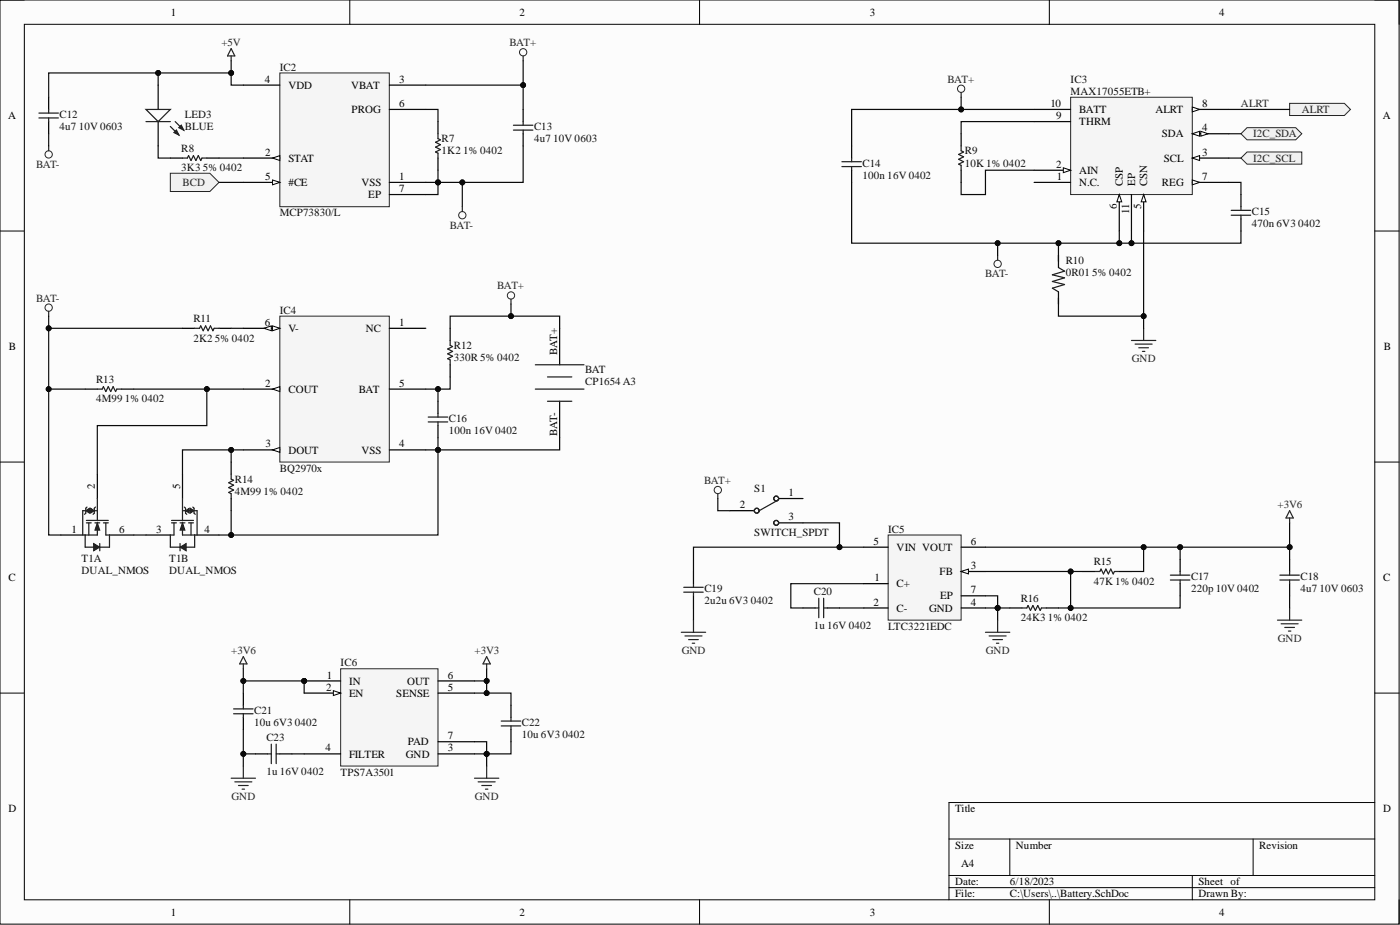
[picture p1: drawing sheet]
<svg xmlns="http://www.w3.org/2000/svg" width="292mm" height="193mm" viewBox="0 0 292 193" stroke-linecap="round" stroke-linejoin="round" font-family="sans-serif">
<defs><g id="words">
<g font-size="2.3">
<text x="35.6" y="3.3">1</text>
<text x="108.4" y="3.3">2</text>
<text x="181.5" y="3.3">3</text>
<text x="254.3" y="3.3">4</text>
<text x="55.3" y="17.2">4</text>
<text x="83.3" y="17.2">3</text>
<text x="60.2" y="18.5">VDD</text>
<text x="73.3" y="18.5">VBAT</text>
<text x="73.4" y="23.6">PROG</text>
<text x="83.3" y="22.3">6</text>
<text x="219.1" y="22.3">10</text>
<text x="225.2" y="23.6">BATT</text>
<text x="241.1" y="23.6">ALRT</text>
<text x="250.8" y="22.3">8</text>
<text x="1.7" y="24.9">A</text>
<text x="220.3" y="24.9">9</text>
<text x="225.2" y="26.1">THRM</text>
<text x="242.4" y="28.7">SDA</text>
<text x="250.8" y="27.4">4</text>
<text x="288.5" y="24.9">A</text>
<text x="55.3" y="32.5">2</text>
<text x="60.2" y="33.7">STAT</text>
<text x="220.3" y="35">2</text>
<text x="242.8" y="33.7">SCL</text>
<text x="250.8" y="32.5">3</text>
<text x="55.3" y="37.5">5</text>
<text x="60.2" y="38.8">#CE</text>
<text x="75.4" y="38.8">VSS</text>
<text x="76.8" y="41.3">EP</text>
<text x="83.3" y="37.5">1</text>
<text x="83.3" y="40.1">7</text>
<text x="220.5" y="37.5">1</text>
<text x="225.2" y="38.8">N.C.</text>
<text x="225.2" y="36.3">AIN</text>
<text x="234.3" y="38.8" transform="rotate(-90 234.3 38.8)">CSP</text>
<text x="236.8" y="38.8" transform="rotate(-90 236.8 38.8)">EP</text>
<text x="239.4" y="38.8" transform="rotate(-90 239.4 38.8)">CSN</text>
<text x="242.4" y="38.8">REG</text>
<text x="250.8" y="37.5">7</text>
<text x="233" y="43.6" transform="rotate(-90 233 43.6)">6</text>
<text x="235.6" y="44.6" transform="rotate(-90 235.6 44.6)">11</text>
<text x="238.1" y="43.6" transform="rotate(-90 238.1 43.6)">5</text>
<text x="55.3" y="68">6</text>
<text x="60.2" y="69.3">V-</text>
<text x="76.3" y="69.3">NC</text>
<text x="83.3" y="68">1</text>
<text x="1.9" y="73.1">B</text>
<text x="116.3" y="74.1" transform="rotate(-90 116.3 74.1)">BAT+</text>
<text x="288.7" y="73.1">B</text>
<text x="55.3" y="80.7">2</text>
<text x="60.2" y="81.9">COUT</text>
<text x="74.9" y="81.9">BAT</text>
<text x="83.3" y="80.7">5</text>
<text x="55.4" y="93.3">3</text>
<text x="60.2" y="94.6">DOUT</text>
<text x="75.4" y="94.6">VSS</text>
<text x="83.3" y="93.3">4</text>
<text x="116.3" y="91" transform="rotate(-90 116.3 91)">BAT-</text>
<text x="19.8" y="102" transform="rotate(-90 19.8 102)">2</text>
<text x="37.6" y="102" transform="rotate(-90 37.6 102)">5</text>
<text x="154.3" y="106">2</text>
<text x="164.5" y="103.5">1</text>
<text x="14.9" y="111.1">1</text>
<text x="24.9" y="111.1">6</text>
<text x="32.6" y="111.1">3</text>
<text x="42.6" y="111.1">4</text>
<text x="164.5" y="108.6">3</text>
<text x="182.3" y="113.6">5</text>
<text x="202.6" y="113.6">6</text>
<text x="187.1" y="114.9">VIN VOUT</text>
<text x="196" y="120">FB</text>
<text x="202.6" y="118.7">3</text>
<text x="1.8" y="121.3">C</text>
<text x="182.4" y="121.3">1</text>
<text x="187.1" y="122.5">C+</text>
<text x="196.1" y="125.1">EP</text>
<text x="202.6" y="123.8">7</text>
<text x="288.6" y="121.3">C</text>
<text x="182.3" y="126.3">2</text>
<text x="187.1" y="127.6">C-</text>
<text x="193.8" y="127.6">GND</text>
<text x="202.6" y="126.3">4</text>
<text x="68.2" y="141.5">1</text>
<text x="72.9" y="142.8">IN</text>
<text x="85" y="142.8">OUT</text>
<text x="93.4" y="141.5">6</text>
<text x="68" y="144.1">2</text>
<text x="72.9" y="145.4">EN</text>
<text x="82.7" y="145.4">SENSE</text>
<text x="93.4" y="144.1">5</text>
<text x="85.1" y="155.5">PAD</text>
<text x="93.4" y="154.2">7</text>
<text x="67.9" y="156.8">4</text>
<text x="72.9" y="158">FILTER</text>
<text x="84.7" y="158">GND</text>
<text x="93.4" y="156.8">3</text>
<text x="1.8" y="169.4">D</text>
<text x="199.3" y="169.4">Title</text>
<text x="288.6" y="169.4">D</text>
<text x="199.3" y="177.1">Size</text>
<text x="212" y="177.1">Number</text>
<text x="262.7" y="177.1">Revision</text>
<text x="199.3" y="184.7">Date:</text>
<text x="200.5" y="180.9">A4</text>
<text x="210.7" y="184.7">6/18/2023</text>
<text x="250" y="184.7">Sheet of</text>
<text x="35.6" y="191">1</text>
<text x="108.4" y="191">2</text>
<text x="181.5" y="191">3</text>
<text x="199.3" y="187.2">File:</text>
<text x="210.7" y="187.2">C:\Users\..\Battery.SchDoc</text>
<text x="250" y="187.2">Drawn By:</text>
<text x="254.3" y="191">4</text>
</g>
<g font-size="2.3" fill="#262626">
<text x="46.2" y="9.6">+5V</text>
<text x="106.3" y="9.6">BAT+</text>
<text x="197.7" y="17.2">BAT+</text>
<text x="258.9" y="22.3">ALRT</text>
<text x="271.6" y="23.6">ALRT</text>
<text x="261.5" y="28.7">I2C_SDA</text>
<text x="7.5" y="35">BAT-</text>
<text x="261.5" y="33.7">I2C_SCL</text>
<text x="38.1" y="38.8">BCD</text>
<text x="93.8" y="47.7">BAT-</text>
<text x="205.5" y="57.8">BAT-</text>
<text x="7.5" y="62.9">BAT-</text>
<text x="103.7" y="60.4">BAT+</text>
<text x="236.2" y="75.6">GND</text>
<text x="146.9" y="101">BAT+</text>
<text x="266.5" y="106">+3V6</text>
<text x="48.2" y="136.5">+3V6</text>
<text x="99" y="136.5">+3V3</text>
<text x="142.2" y="136.5">GND</text>
<text x="205.7" y="136.5">GND</text>
<text x="266.6" y="133.9">GND</text>
<text x="48.3" y="166.9">GND</text>
<text x="99.1" y="166.9">GND</text>
</g>
<g font-size="2.3" fill="#0e0e0e">
<text x="58.4" y="14.7">IC2</text>
<text x="223.4" y="17.2">IC3</text>
<text x="223.4" y="19.8">MAX17055ETB+</text>
<text x="12.4" y="24.6">C12</text>
<text x="12.4" y="27.1">4u7</text>
<text x="16.4" y="27.1">10V 0603</text>
<text x="38.6" y="24.6">LED3</text>
<text x="38.6" y="27.1">BLUE</text>
<text x="92.1" y="29.7">R7</text>
<text x="111.4" y="27.1">C13</text>
<text x="111.4" y="29.7">4u7</text>
<text x="115.4" y="29.7">10V 0603</text>
<text x="37.8" y="31.7">R8</text>
<text x="37.8" y="35.8">3K3</text>
<text x="42.3" y="35.8">5% 0402</text>
<text x="92.1" y="32.2">1K2</text>
<text x="96.6" y="32.2">1% 0402</text>
<text x="180" y="34.8">C14</text>
<text x="201.3" y="32.2">R9</text>
<text x="201.3" y="34.8">10K 1% 0402</text>
<text x="180" y="37.3">100n 16V 0402</text>
<text x="58.4" y="45.2">MCP73830/L</text>
<text x="261.2" y="44.9">C15</text>
<text x="261.2" y="47.4">470n 6V3</text>
<text x="270.8" y="47.4">0402</text>
<text x="222.4" y="55">R10</text>
<text x="222.4" y="57.6">0R01</text>
<text x="227.9" y="57.6">5% 0402</text>
<text x="58.4" y="65.4">IC4</text>
<text x="40.4" y="67.2">R11</text>
<text x="40.4" y="71.3">2K2</text>
<text x="44.8" y="71.3">5% 0402</text>
<text x="94.7" y="72.8">R12</text>
<text x="94.7" y="75.3">330R 5% 0402</text>
<text x="122.1" y="77.9">BAT</text>
<text x="20.1" y="79.9">R13</text>
<text x="20.1" y="84">4M99</text>
<text x="26.1" y="84">1% 0402</text>
<text x="122.1" y="80.4">CP1654 A3</text>
<text x="93.7" y="88">C16</text>
<text x="93.7" y="90.6">100n 16V 0402</text>
<text x="49" y="100.7">R14</text>
<text x="58.4" y="98.4">BQ2970x</text>
<text x="49" y="103.2">4M99</text>
<text x="55" y="103.2">1% 0402</text>
<text x="157.4" y="102.7">S1</text>
<text x="157.4" y="111.9">SWITCH_SPDT</text>
<text x="185.3" y="111.1">IC5</text>
<text x="17" y="117.2">T1A</text>
<text x="17" y="119.7">DUAL_NMOS</text>
<text x="35.3" y="117.2">T1B</text>
<text x="35.3" y="119.7">DUAL_NMOS</text>
<text x="228.2" y="118">R15</text>
<text x="147" y="123.5">C19</text>
<text x="169.8" y="124">C20</text>
<text x="213" y="125.6">R16</text>
<text x="228.2" y="122">47K 1% 0402</text>
<text x="248.5" y="121">C17</text>
<text x="248.5" y="123.5">220p 10V 0402</text>
<text x="271.4" y="121">C18</text>
<text x="271.4" y="123.5">4u7</text>
<text x="275.3" y="123.5">10V 0603</text>
<text x="147" y="126.1">2u2u 6V3</text>
<text x="156.6" y="126.1">0402</text>
<text x="169.8" y="131.1">1u 16V 0402</text>
<text x="185.3" y="131.4">LTC3221EDC</text>
<text x="213" y="129.6">24K3</text>
<text x="218.6" y="129.6">1% 0402</text>
<text x="71.1" y="139">IC6</text>
<text x="53.1" y="148.9">C21</text>
<text x="53.1" y="151.4">10u 6V3</text>
<text x="55.6" y="154.5">C23</text>
<text x="61.5" y="151.4">0402</text>
<text x="108.9" y="151.4">C22</text>
<text x="108.9" y="154">10u 6V3</text>
<text x="117.4" y="154">0402</text>
<text x="55.6" y="161.6">1u 16V 0402</text>
<text x="71.1" y="161.8">TPS7A3501</text>
</g>
</g></defs>
<path d="M0 0h291.9v192.8h-291.9z" fill-rule="evenodd" fill="#fcfcfc"/>
<path d="M0 0h291.9v192.8h-291.9z" fill="none" stroke="#000" stroke-width=".21"/>
<path d="M5.1 5.1h281.7v182.6h-281.7z" fill-rule="evenodd" fill="#fcfcfc"/>
<g fill="none" stroke="#000" stroke-width=".21">
<path d="M0 0h5.1M73 0v5.1M146 0v5.1M218.9 0v5.1M286.8 0h5.1v5.1M5.1 5.1h281.7v182.6h-281.7zM0 48.2h5.1M286.8 48.2h5.1M0 96.4h5.1M286.8 96.4h5.1M0 144.6h5.1M286.8 144.6h5.1"/>
<path d="M198 175h88.8M210.7 175v7.6M261.5 175v7.6M286.8 167.4h-88.8v20.3M73 187.7v5.1M146 187.7v5.1M198 182.6h88.8M198 185.2h88.8M218.9 187.7v5.1M248.8 182.6v5.1M291.9 187.7v5.1"/>
</g>
<path d="M116.8 68.5v7.6M116.8 83.7v7.6" fill="none" stroke="#000" stroke-width=".25"/>
<path d="M111.7 76.1h10.1M114.2 78.6h5.1M111.7 81.2h10.1M114.2 83.7h5.1" fill="none" stroke="#1c1c1c" stroke-width=".25"/>
<path d="M185.3 111.6h15.2v17.8h-15.2z" fill-rule="evenodd" fill="#f5f5f5"/>
<path d="M185.3 111.6h15.2v17.8h-15.2z" fill="none" stroke="#262626" stroke-width=".21"/>
<path d="M200.5 119.2h5.1M180.2 121.8h5.1M180.2 126.8h5.1M200.5 124.3h5.1" fill="none" stroke="#000" stroke-width=".25"/>
<path d="M200.5 119.2l1.6-.5v1z" fill="#fbfbfb"/>
<path d="M200.5 119.2l1.6-.5v1z" fill="none" stroke="#000" stroke-width=".21"/>
<path d="M91.4 83.7v2.5M91.4 88.8v2.5M180.2 114.1h5.1M200.5 114.1h5.1M200.5 126.8h5.1" fill="none" stroke="#000" stroke-width=".25"/>
<path d="M89.4 87h4M89.4 88h4M91.4 86.2v.8M91.4 88v.8" fill="none" stroke="#1c1c1c" stroke-width=".25"/>
<path d="M58.4 66h22.8v30.4h-22.8z" fill-rule="evenodd" fill="#f5f5f5"/>
<path d="M58.4 66h22.8v30.4h-22.8z" fill="none" stroke="#262626" stroke-width=".21"/>
<path d="M81.2 68.5h7.6M50.8 81.2h7.6" fill="none" stroke="#000" stroke-width=".25"/>
<path d="M56.9 81.2l1.5-.5v1z" fill="#fbfbfb"/>
<path d="M56.9 81.2l1.5-.5v1z" fill="none" stroke="#000" stroke-width=".21"/>
<path d="M50.8 93.9h7.6" fill="none" stroke="#000" stroke-width=".25"/>
<path d="M56.9 93.9l1.5-.6v1.1z" fill="#fbfbfb"/>
<path d="M56.9 93.9l1.5-.6v1.1z" fill="none" stroke="#000" stroke-width=".21"/>
<path d="M50.8 68.5h7.6M81.2 93.9h7.6M81.2 81.2h7.6" fill="none" stroke="#000" stroke-width=".25"/>
<path d="M56.9 68l1.5 .5-1.5 .5z" fill="#fbfbfb"/>
<path d="M56.9 68l1.5 .5-1.5 .5z" fill="none" stroke="#000" stroke-width=".21"/>
<path d="M55.1 68.5l1.5-.5v1z" fill="#fbfbfb"/>
<path d="M55.1 68.5l1.5-.5v1z" fill="none" stroke="#000" stroke-width=".21"/>
<circle cx="106.6" cy="61.6" r=".76" fill="none" stroke="#262626" stroke-width=".21"/>
<path d="M106.6 62.4v1" fill="none" stroke="#262626" stroke-width=".25"/>
<path d="M38.1 68.5h2.5M45.7 68.5h2.5M93.9 68.5v2.5M93.9 76.1v2.5M17.8 81.2h2.5M20.3 98.9v5.1M25.4 81.2h2.5M48.2 96.4v2.5M12.7 111.6h5.1M22.8 111.6h5.1M48.2 104v2.5" fill="none" stroke="#000" stroke-width=".25"/>
<path d="M40.6 68.5h1l.3-.5 .5 1 .5-1 .5 1 .5-1 .5 1 .3-.5h1M93.9 71v1l.5 .3-1 .5 1 .5-1 .5 1 .5-1 .5 .5 .3v1M20.3 81.2h1l.3-.5 .5 1 .5-1 .5 1 .5-1 .5 1 .3-.5h1M48.2 98.9v1l.5 .3-1 .5 1 .5-1 .5 1 .5-1 .5 .5 .3v1M18 108.6h4.6M18 109.1h1M18.5 109.1v2.5M19.8 109.1h1M20.3 109.1v2.5h-2.5v2.5h1.7M21.6 109.1h1M22.1 109.1v2.5h.7v2.5h-2" fill="none" stroke="#1c1c1c" stroke-width=".25"/>
<path d="M19.5 113.4l1.3 .7-1.3 .8z" fill="#1c1c1c"/>
<path d="M19.5 113.4l1.3 .7-1.3 .8z" fill="none" stroke="#1c1c1c" stroke-width=".21"/>
<path d="M17.3 106.5v5.1M20.3 104v4.6M20.8 113.4v1.5" fill="none" stroke="#1c1c1c" stroke-width=".25"/>
<path d="M20.3 109.1l.5 1.5h-1z" fill="#1c1c1c"/>
<path d="M20.3 109.1l.5 1.5h-1z" fill="none" stroke="#1c1c1c" stroke-width=".21"/>
<path d="M17.9 106v1l-.3 .3" fill="none" stroke="#1c1c1c" stroke-width=".25"/>
<path d="M18.9 106l.8 .5-.8 .5z" fill="#1c1c1c"/>
<path d="M18.9 106l.8 .5-.8 .5z" fill="none" stroke="#1c1c1c" stroke-width=".21"/>
<path d="M19.7 106.5h.5" fill="none" stroke="#1c1c1c" stroke-width=".25"/>
<path d="M17.9 106.5l.8-.5v1z" fill="#1c1c1c"/>
<path d="M17.9 106.5l.8-.5v1z" fill="none" stroke="#1c1c1c" stroke-width=".21"/>
<path d="M17.3 106.5h.5M18.1 105.8l-.2 .2M18.5 106.5h.5M19.9 105.8l-.2 .2v1l-.3 .3M35.8 108.6h4.6M35.8 109.1h1M36.3 109.1v2.5h-.8v2.5h2.1M37.6 109.1h1M38.1 109.1v2.5h2.5v2.5h-1.8M39.3 109.1h1.1M39.9 109.1v2.5" fill="none" stroke="#1c1c1c" stroke-width=".25"/>
<path d="M38.1 98.9v5.1M30.5 111.6h5M40.6 111.6h5.1" fill="none" stroke="#000" stroke-width=".25"/>
<path d="M37.6 114.1l1.2-.7v1.5z" fill="#1c1c1c"/>
<path d="M37.6 114.1l1.2-.7v1.5z" fill="none" stroke="#1c1c1c" stroke-width=".21"/>
<path d="M37.6 113.4v1.5M38.1 104v4.6M41.1 106.5v5.1" fill="none" stroke="#1c1c1c" stroke-width=".25"/>
<path d="M38.1 109.1l.5 1.5h-1z" fill="#1c1c1c"/>
<path d="M38.1 109.1l.5 1.5h-1z" fill="none" stroke="#1c1c1c" stroke-width=".21"/>
<path d="M40.5 106v1l.2 .3" fill="none" stroke="#1c1c1c" stroke-width=".25"/>
<path d="M38.7 106.5l.8-.5v1z" fill="#1c1c1c"/>
<path d="M38.7 106.5l.8-.5v1z" fill="none" stroke="#1c1c1c" stroke-width=".21"/>
<path d="M38.2 106.5h.5" fill="none" stroke="#1c1c1c" stroke-width=".25"/>
<path d="M39.7 106l.8 .5-.8 .5z" fill="#1c1c1c"/>
<path d="M39.7 106l.8 .5-.8 .5z" fill="none" stroke="#1c1c1c" stroke-width=".21"/>
<path d="M38.5 105.8l.2 .2v1l.3 .3M39.3 106.5h.6M40.2 105.8l.3 .2M40.6 106.5h.5" fill="none" stroke="#1c1c1c" stroke-width=".25"/>
<circle cx="10.2" cy="64.2" r=".76" fill="none" stroke="#262626" stroke-width=".21"/>
<path d="M10.2 64.9v1.1" fill="none" stroke="#262626" stroke-width=".25"/>
<path d="M35.5 36.1h8.3l1.9 1.9-1.9 2h-8.3z" fill-rule="evenodd" fill="#f0f0f0"/>
<g fill="none" stroke="#262626" stroke-width=".21">
<path d="M35.5 36.1h8.3l1.9 1.9-1.9 2h-8.3z"/>
<circle cx="109.2" cy="10.9" r=".76"/>
<circle cx="10.2" cy="32.2" r=".76"/>
<circle cx="96.5" cy="44.9" r=".76"/>
</g>
<path d="M48.2 10.1l.8 1.6h-1.5zM48.2 11.7v1M109.2 11.7v1M10.2 30.4v1.1M96.5 43.1v1" fill="none" stroke="#262626" stroke-width=".25"/>
<path d="M33 17.8v5M10.2 20.3v2.5M10.2 25.4v2.5M33 25.4v5M109.2 22.8v2.6M109.2 27.9v2.5" fill="none" stroke="#000" stroke-width=".25"/>
<path d="M8.1 23.6h4.1M8.1 24.6h4.1M10.2 22.8v.8M10.2 24.6v.8M30.5 22.8h5l-2.5 2.6zM35.5 26.4l1.8 1.8M36.6 25.4l1.7 1.7M107.1 26.1h4.1M107.1 27.1h4.1M109.2 25.4v.7M109.2 27.1v.8" fill="none" stroke="#1c1c1c" stroke-width=".25"/>
<path d="M36.3 27.6l.5-.5 .5 1.1z" fill="#1c1c1c"/>
<path d="M36.3 27.6l.5-.5 .5 1.1z" fill="none" stroke="#1c1c1c" stroke-width=".25"/>
<path d="M37.3 26.6l.5-.5 .5 1z" fill="#1c1c1c"/>
<path d="M30.5 25.4h5M37.3 26.6l.5-.5 .5 1z" fill="none" stroke="#1c1c1c" stroke-width=".25"/>
<circle cx="63.5" cy="142.1" r=".51" fill="#0e0e0e"/>
<circle cx="63.5" cy="142.1" r=".51" fill="none" stroke="#0e0e0e" stroke-width=".21"/>
<path d="M71.1 139.5h20.3v20.3h-20.3z" fill-rule="evenodd" fill="#f5f5f5"/>
<path d="M71.1 139.5h20.3v20.3h-20.3z" fill="none" stroke="#262626" stroke-width=".21"/>
<path d="M63.5 144.6h7.6M91.4 142.1h7.6" fill="none" stroke="#000" stroke-width=".25"/>
<path d="M69.6 144.1l1.5 .5-1.5 .5z" fill="#fbfbfb"/>
<path d="M69.6 144.1l1.5 .5-1.5 .5z" fill="none" stroke="#000" stroke-width=".21"/>
<path d="M63.5 157.3h7.6M63.5 142.1h7.6M91.4 154.7h7.6M91.4 144.6h7.6" fill="none" stroke="#000" stroke-width=".25"/>
<circle cx="63.5" cy="142.1" r=".51" fill="#0e0e0e"/>
<circle cx="63.5" cy="142.1" r=".51" fill="none" stroke="#0e0e0e" stroke-width=".21"/>
<path d="M258.9 40.6v2.5M258.9 45.7v2.5M144.7 119.2v2.6M144.7 124.3v2.5M167.5 126.8h2.6M172.6 126.8h2.5M53.3 157.3h2.5M58.4 157.3h2.5M91.4 157.3h7.6" fill="none" stroke="#000" stroke-width=".25"/>
<g fill="none" stroke="#262626" stroke-width=".25">
<path d="M208.1 53.3v1M236.1 71h5M236.8 71.8h3.6M237.6 72.5h2M238.4 73.3h.5M238.6 68.5v2.5M50.8 137l.7 1.5h-1.5zM50.8 138.5v1M101.5 138.5v1M101.5 137l.8 1.5h-1.5zM142.2 131.9h5M142.9 132.7h3.6"/>
<path d="M143.7 133.4h2M144.4 134.2h.5M144.7 129.4v2.5M205.6 131.9h5.1M206.4 132.7h3.5M207.1 133.4h2.1M207.9 134.2h.5M208.1 129.4v2.5M50.8 159.8v2.5M101.5 159.8v2.5M48.2 162.3h5.1M49 163.1h3.5"/>
<path d="M49.8 163.9h2M50.5 164.6h.5M99 162.3h5.1M99.8 163.1h3.5M100.5 163.9h2.1M101.3 164.6h.5"/>
</g>
<g fill="none" stroke="#1c1c1c" stroke-width=".25">
<path d="M256.9 43.9h4M256.9 44.9h4M258.9 43.1v.8M258.9 44.9v.8M142.7 122.5h4M142.7 123.5h4M144.7 121.8v.7M144.7 123.5v.8M170.1 126.8h.7M170.8 124.8v4.1M171.8 124.8v4.1M171.8 126.8h.8"/>
<path d="M55.8 157.3h.8M56.6 155.2v4.1M57.6 155.2v4.1M57.6 157.3h.8"/>
</g>
<circle cx="208.1" cy="55" r=".76" fill="none" stroke="#262626" stroke-width=".21"/>
<path d="M269.1 21.6h11.4l1.3 1.2-1.3 1.3h-11.4z" fill-rule="evenodd" fill="#f0f0f0"/>
<path d="M269.1 21.6h11.4l1.3 1.2-1.3 1.3h-11.4z" fill="none" stroke="#262626" stroke-width=".21"/>
<path d="M258.9 27.9l1.3-1.3h10.1l1.3 1.3-1.3 1.3h-10.1z" fill-rule="evenodd" fill="#f0f0f0"/>
<path d="M258.9 27.9l1.3-1.3h10.1l1.3 1.3-1.3 1.3h-10.1z" fill="none" stroke="#262626" stroke-width=".21"/>
<path d="M258.9 33l1.3-1.3h11.4v2.5h-11.4z" fill-rule="evenodd" fill="#f0f0f0"/>
<path d="M258.9 33l1.3-1.3h11.4v2.5h-11.4z" fill="none" stroke="#262626" stroke-width=".21"/>
<path d="M223.4 20.3h25.4v20.3h-25.4z" fill-rule="evenodd" fill="#f5f5f5"/>
<path d="M223.4 20.3h25.4v20.3h-25.4z" fill="none" stroke="#262626" stroke-width=".21"/>
<path d="M215.8 38h7.6M215.8 35.5h7.6" fill="none" stroke="#000" stroke-width=".25"/>
<path d="M221.9 35l1.5 .5-1.5 .5z" fill="#fbfbfb"/>
<path d="M221.9 35l1.5 .5-1.5 .5z" fill="none" stroke="#000" stroke-width=".21"/>
<path d="M248.8 33h7.6" fill="none" stroke="#000" stroke-width=".25"/>
<path d="M248.8 33l1.5-.5v1z" fill="#fbfbfb"/>
<path d="M248.8 33l1.5-.5v1z" fill="none" stroke="#000" stroke-width=".21"/>
<path d="M248.8 27.9h7.6" fill="none" stroke="#000" stroke-width=".25"/>
<path d="M248.8 27.9l1.5-.5v1z" fill="#fbfbfb"/>
<path d="M248.8 27.9l1.5-.5v1z" fill="none" stroke="#000" stroke-width=".21"/>
<path d="M250.5 27.4l1.6 .5-1.6 .5z" fill="#fbfbfb"/>
<path d="M250.5 27.4l1.6 .5-1.6 .5z" fill="none" stroke="#000" stroke-width=".21"/>
<path d="M238.6 40.6v7.6" fill="none" stroke="#000" stroke-width=".25"/>
<path d="M238.6 40.6l.5 1.5h-1z" fill="#fbfbfb"/>
<path d="M238.6 40.6l.5 1.5h-1z" fill="none" stroke="#000" stroke-width=".21"/>
<path d="M233.5 40.6v7.6" fill="none" stroke="#000" stroke-width=".25"/>
<path d="M233.5 40.6l.5 1.5h-1z" fill="#fbfbfb"/>
<path d="M233.5 40.6l.5 1.5h-1z" fill="none" stroke="#000" stroke-width=".21"/>
<path d="M248.8 38h7.6" fill="none" stroke="#000" stroke-width=".25"/>
<path d="M248.8 37.5l1.5 .5-1.5 .6z" fill="#fbfbfb"/>
<path d="M248.8 37.5l1.5 .5-1.5 .6z" fill="none" stroke="#000" stroke-width=".21"/>
<path d="M248.8 22.8h7.6" fill="none" stroke="#000" stroke-width=".25"/>
<path d="M248.8 22.3l1.5 .5-1.5 .5z" fill="#fbfbfb"/>
<path d="M248.8 22.3l1.5 .5-1.5 .5z" fill="none" stroke="#000" stroke-width=".21"/>
<path d="M215.8 25.4h7.6M215.8 22.8h7.6M220.8 53.3v2.5M236.1 40.6v7.6M220.8 60.9v2.5" fill="none" stroke="#000" stroke-width=".25"/>
<path d="M220.8 55.8l1.3 .8-2.5 .7 2.5 .7-2.5 .7 2.5 .7-2.5 .7 1.2 .8M220.8 53.3v1.2M220.8 62.1v1.3" fill="none" stroke="#1c1c1c" stroke-width=".25"/>
<circle cx="149.8" cy="102.2" r=".76" fill="none" stroke="#262626" stroke-width=".21"/>
<path d="M149.8 103v1" fill="none" stroke="#262626" stroke-width=".25"/>
<path d="M58.4 15.2h22.8v27.9h-22.8z" fill-rule="evenodd" fill="#f5f5f5"/>
<path d="M58.4 15.2h22.8v27.9h-22.8z" fill="none" stroke="#262626" stroke-width=".21"/>
<path d="M50.8 33h7.6M81.2 38h7.6" fill="none" stroke="#000" stroke-width=".25"/>
<path d="M56.9 33l1.5-.5v1z" fill="#fbfbfb"/>
<path d="M56.9 33l1.5-.5v1z" fill="none" stroke="#000" stroke-width=".21"/>
<path d="M50.8 17.8h7.6M81.2 17.8h7.6M50.8 38h7.6" fill="none" stroke="#000" stroke-width=".25"/>
<path d="M56.9 37.5l1.5 .5-1.5 .6z" fill="#fbfbfb"/>
<path d="M56.9 37.5l1.5 .5-1.5 .6z" fill="none" stroke="#000" stroke-width=".21"/>
<g fill="none" stroke="#000" stroke-width=".25">
<path d="M35.5 33h2.6M43.2 33h2.5M81.2 22.8h7.6M91.4 25.4v2.5M91.4 33v2.5M177.7 30.4v2.6M177.7 35.5v2.5M200.5 27.9v2.5M200.5 35.5v2.5M81.2 40.6h7.6M152.3 106.5h5.1M162.5 104h5"/>
<path d="M162.5 109.1h5M225.9 119.2h2.6M233.5 119.2h2.6M246.2 116.7v2.5M269.1 116.7v2.5M210.7 126.8h2.5M218.3 126.8h2.5M246.2 121.8v2.5M269.1 121.8v2.5M50.8 144.6v2.5M50.8 149.7v2.5M106.6 147.1v2.6"/>
<path d="M106.6 152.2v2.5"/>
</g>
<circle cx="200.5" cy="18.5" r=".76" fill="none" stroke="#262626" stroke-width=".21"/>
<path d="M200.5 19.3v1M269.1 108.1v1M269.1 106.5l.7 1.6h-1.5zM266.5 129.4h5.1M267.3 130.1h3.5M268.1 130.9h2M268.8 131.7h.5M269.1 126.8v2.6" fill="none" stroke="#262626" stroke-width=".25"/>
<g fill="none" stroke="#1c1c1c" stroke-width=".25">
<path d="M38.1 33h1l.2-.5 .6 1 .5-1 .5 1 .5-1 .5 1 .2-.5h1.1M91.4 27.9v1l.5 .3-1 .5 1 .5-1 .5 1 .5-1 .5 .5 .3v1M175.7 33.7h4M175.7 34.8h4M177.7 33v.7M177.7 34.8v.7M200.5 30.4v1.1l.5 .2-1 .5 1 .5-1 .5 1 .5-1 .5 .5 .3v1M162.5 104.3l-4.1 2.2M228.5 119.2h1l.2-.5 .5 1 .5-1 .5 1 .6-1 .5 1 .2-.5h1M244.2 120h4.1M246.2 119.2v.8M267 120h4.1"/>
<path d="M269.1 119.2v.8M213.2 126.8h1l.3-.5 .5 1 .5-1 .5 1 .5-1 .5 1 .3-.5h1M244.2 121h4.1M246.2 121v.8M267 121h4.1M269.1 121v.8M48.7 147.9h4.1M48.7 148.9h4.1M50.8 147.1v.8M50.8 148.9v.8M104.6 150.4h4M104.6 151.4h4"/>
<path d="M106.6 149.7v.7M106.6 151.4v.8"/>
<circle cx="157.9" cy="106.5" r=".51"/>
<circle cx="161.9" cy="109.1" r=".51"/>
<circle cx="161.9" cy="104" r=".51"/>
</g>
<path d="M91.4 91.3v2.6h-2.6" fill="none" stroke="#0e0e0e" stroke-width=".25"/>
<circle cx="91.4" cy="93.9" r=".51" fill="#0e0e0e"/>
<circle cx="91.4" cy="93.9" r=".51" fill="none" stroke="#0e0e0e" stroke-width=".21"/>
<path d="M116.8 91.3v2.6h-25.4" fill="none" stroke="#0e0e0e" stroke-width=".25"/>
<circle cx="91.4" cy="93.9" r=".51" fill="#0e0e0e"/>
<circle cx="91.4" cy="93.9" r=".51" fill="none" stroke="#0e0e0e" stroke-width=".21"/>
<path d="M88.8 81.2h2.6v2.5" fill="none" stroke="#0e0e0e" stroke-width=".25"/>
<circle cx="91.4" cy="81.2" r=".51" fill="#0e0e0e"/>
<circle cx="91.4" cy="81.2" r=".51" fill="none" stroke="#0e0e0e" stroke-width=".21"/>
<path d="M93.9 78.6v2.6h-2.5" fill="none" stroke="#0e0e0e" stroke-width=".25"/>
<circle cx="91.4" cy="81.2" r=".51" fill="#0e0e0e"/>
<circle cx="91.4" cy="81.2" r=".51" fill="none" stroke="#0e0e0e" stroke-width=".21"/>
<path d="M93.9 68.5v-2.5h22.9v2.5" fill="none" stroke="#0e0e0e" stroke-width=".25"/>
<circle cx="106.6" cy="66" r=".51" fill="#0e0e0e"/>
<circle cx="106.6" cy="66" r=".51" fill="none" stroke="#0e0e0e" stroke-width=".21"/>
<path d="M106.6 63.4v2.6" fill="none" stroke="#0e0e0e" stroke-width=".25"/>
<circle cx="106.6" cy="66" r=".51" fill="#0e0e0e"/>
<circle cx="106.6" cy="66" r=".51" fill="none" stroke="#0e0e0e" stroke-width=".21"/>
<path d="M27.9 111.6h2.6M48.2 106.5v5.1h-2.5" fill="none" stroke="#0e0e0e" stroke-width=".25"/>
<circle cx="48.2" cy="111.6" r=".51" fill="#0e0e0e"/>
<circle cx="48.2" cy="111.6" r=".51" fill="none" stroke="#0e0e0e" stroke-width=".21"/>
<path d="M50.8 93.9h-12.7v5" fill="none" stroke="#0e0e0e" stroke-width=".25"/>
<circle cx="48.2" cy="93.9" r=".51" fill="#0e0e0e"/>
<circle cx="48.2" cy="93.9" r=".51" fill="none" stroke="#0e0e0e" stroke-width=".21"/>
<path d="M48.2 93.9v2.5" fill="none" stroke="#0e0e0e" stroke-width=".25"/>
<circle cx="48.2" cy="93.9" r=".51" fill="#0e0e0e"/>
<circle cx="48.2" cy="93.9" r=".51" fill="none" stroke="#0e0e0e" stroke-width=".21"/>
<path d="M50.8 81.2h-7.6v7.6h-22.9v10.1" fill="none" stroke="#0e0e0e" stroke-width=".25"/>
<circle cx="43.2" cy="81.2" r=".51" fill="#0e0e0e"/>
<circle cx="43.2" cy="81.2" r=".51" fill="none" stroke="#0e0e0e" stroke-width=".21"/>
<path d="M27.9 81.2h15.3" fill="none" stroke="#0e0e0e" stroke-width=".25"/>
<circle cx="43.2" cy="81.2" r=".51" fill="#0e0e0e"/>
<circle cx="43.2" cy="81.2" r=".51" fill="none" stroke="#0e0e0e" stroke-width=".21"/>
<path d="M17.8 81.2h-7.6v30.4h2.5" fill="none" stroke="#0e0e0e" stroke-width=".25"/>
<circle cx="10.2" cy="81.2" r=".51" fill="#0e0e0e"/>
<circle cx="10.2" cy="81.2" r=".51" fill="none" stroke="#0e0e0e" stroke-width=".21"/>
<path d="M38.1 68.5h-27.9v12.7M48.2 68.5h2.6" fill="none" stroke="#0e0e0e" stroke-width=".25"/>
<circle cx="10.2" cy="81.2" r=".51" fill="#0e0e0e"/>
<circle cx="10.2" cy="81.2" r=".51" fill="none" stroke="#0e0e0e" stroke-width=".21"/>
<circle cx="10.2" cy="68.5" r=".51" fill="#0e0e0e"/>
<circle cx="10.2" cy="68.5" r=".51" fill="none" stroke="#0e0e0e" stroke-width=".21"/>
<path d="M45.7 38h5.1M10.2 66v2.5" fill="none" stroke="#0e0e0e" stroke-width=".25"/>
<circle cx="10.2" cy="68.5" r=".51" fill="#0e0e0e"/>
<circle cx="10.2" cy="68.5" r=".51" fill="none" stroke="#0e0e0e" stroke-width=".21"/>
<path d="M109.2 12.7v5.1h-20.4" fill="none" stroke="#0e0e0e" stroke-width=".25"/>
<circle cx="109.2" cy="17.8" r=".51" fill="#0e0e0e"/>
<circle cx="109.2" cy="17.8" r=".51" fill="none" stroke="#0e0e0e" stroke-width=".21"/>
<path d="M109.2 17.8v5" fill="none" stroke="#0e0e0e" stroke-width=".25"/>
<circle cx="109.2" cy="17.8" r=".51" fill="#0e0e0e"/>
<circle cx="109.2" cy="17.8" r=".51" fill="none" stroke="#0e0e0e" stroke-width=".21"/>
<path d="M10.2 27.9v2.5M96.5 38v5.1" fill="none" stroke="#0e0e0e" stroke-width=".25"/>
<circle cx="96.5" cy="38" r=".51" fill="#0e0e0e"/>
<circle cx="96.5" cy="38" r=".51" fill="none" stroke="#0e0e0e" stroke-width=".21"/>
<path d="M88.8 22.8h2.6v2.6M91.4 35.5v2.5" fill="none" stroke="#0e0e0e" stroke-width=".25"/>
<circle cx="91.4" cy="38" r=".51" fill="#0e0e0e"/>
<circle cx="91.4" cy="38" r=".51" fill="none" stroke="#0e0e0e" stroke-width=".21"/>
<path d="M48.2 15.2h-38v5.1" fill="none" stroke="#0e0e0e" stroke-width=".25"/>
<circle cx="48.2" cy="15.2" r=".51" fill="#0e0e0e"/>
<circle cx="48.2" cy="15.2" r=".51" fill="none" stroke="#0e0e0e" stroke-width=".21"/>
<circle cx="33" cy="15.2" r=".51" fill="#0e0e0e"/>
<circle cx="33" cy="15.2" r=".51" fill="none" stroke="#0e0e0e" stroke-width=".21"/>
<path d="M48.2 12.7v5.1h2.6" fill="none" stroke="#0e0e0e" stroke-width=".25"/>
<circle cx="48.2" cy="15.2" r=".51" fill="#0e0e0e"/>
<circle cx="48.2" cy="15.2" r=".51" fill="none" stroke="#0e0e0e" stroke-width=".21"/>
<path d="M33 15.2v2.6" fill="none" stroke="#0e0e0e" stroke-width=".25"/>
<circle cx="33" cy="15.2" r=".51" fill="#0e0e0e"/>
<circle cx="33" cy="15.2" r=".51" fill="none" stroke="#0e0e0e" stroke-width=".21"/>
<path d="M33 30.4v2.6h2.5M45.7 33h5.1M99 154.7h2.5v5.1" fill="none" stroke="#0e0e0e" stroke-width=".25"/>
<circle cx="101.5" cy="157.3" r=".51" fill="#0e0e0e"/>
<circle cx="101.5" cy="157.3" r=".51" fill="none" stroke="#0e0e0e" stroke-width=".21"/>
<path d="M99 157.3h2.5" fill="none" stroke="#0e0e0e" stroke-width=".25"/>
<circle cx="101.5" cy="157.3" r=".51" fill="#0e0e0e"/>
<circle cx="101.5" cy="157.3" r=".51" fill="none" stroke="#0e0e0e" stroke-width=".21"/>
<path d="M99 142.1h2.5v2.5h-2.5" fill="none" stroke="#0e0e0e" stroke-width=".25"/>
<circle cx="101.5" cy="144.6" r=".51" fill="#0e0e0e"/>
<circle cx="101.5" cy="144.6" r=".51" fill="none" stroke="#0e0e0e" stroke-width=".21"/>
<circle cx="101.5" cy="142.1" r=".51" fill="#0e0e0e"/>
<circle cx="101.5" cy="142.1" r=".51" fill="none" stroke="#0e0e0e" stroke-width=".21"/>
<path d="M101.5 139.5v2.6" fill="none" stroke="#0e0e0e" stroke-width=".25"/>
<circle cx="101.5" cy="142.1" r=".51" fill="#0e0e0e"/>
<circle cx="101.5" cy="142.1" r=".51" fill="none" stroke="#0e0e0e" stroke-width=".21"/>
<path d="M101.5 144.6h5.1v2.5" fill="none" stroke="#0e0e0e" stroke-width=".25"/>
<circle cx="101.5" cy="144.6" r=".51" fill="#0e0e0e"/>
<circle cx="101.5" cy="144.6" r=".51" fill="none" stroke="#0e0e0e" stroke-width=".21"/>
<path d="M106.6 154.7v2.6h-5.1" fill="none" stroke="#0e0e0e" stroke-width=".25"/>
<circle cx="101.5" cy="157.3" r=".51" fill="#0e0e0e"/>
<circle cx="101.5" cy="157.3" r=".51" fill="none" stroke="#0e0e0e" stroke-width=".21"/>
<path d="M50.8 152.2v5.1h2.5" fill="none" stroke="#0e0e0e" stroke-width=".25"/>
<circle cx="50.8" cy="157.3" r=".51" fill="#0e0e0e"/>
<circle cx="50.8" cy="157.3" r=".51" fill="none" stroke="#0e0e0e" stroke-width=".21"/>
<path d="M50.8 144.6v-2.5h12.7v2.5" fill="none" stroke="#0e0e0e" stroke-width=".25"/>
<circle cx="63.5" cy="142.1" r=".51" fill="#0e0e0e"/>
<circle cx="63.5" cy="142.1" r=".51" fill="none" stroke="#0e0e0e" stroke-width=".21"/>
<circle cx="50.8" cy="142.1" r=".51" fill="#0e0e0e"/>
<circle cx="50.8" cy="142.1" r=".51" fill="none" stroke="#0e0e0e" stroke-width=".21"/>
<path d="M50.8 139.5v2.6M60.9 157.3h2.6" fill="none" stroke="#0e0e0e" stroke-width=".25"/>
<circle cx="50.8" cy="142.1" r=".51" fill="#0e0e0e"/>
<circle cx="50.8" cy="142.1" r=".51" fill="none" stroke="#0e0e0e" stroke-width=".21"/>
<path d="M50.8 157.3v2.5" fill="none" stroke="#0e0e0e" stroke-width=".25"/>
<circle cx="50.8" cy="157.3" r=".51" fill="#0e0e0e"/>
<circle cx="50.8" cy="157.3" r=".51" fill="none" stroke="#0e0e0e" stroke-width=".21"/>
<path d="M205.6 124.3h2.5v2.5h2.6" fill="none" stroke="#0e0e0e" stroke-width=".25"/>
<circle cx="208.1" cy="126.8" r=".51" fill="#0e0e0e"/>
<circle cx="208.1" cy="126.8" r=".51" fill="none" stroke="#0e0e0e" stroke-width=".21"/>
<path d="M205.6 126.8h2.5" fill="none" stroke="#0e0e0e" stroke-width=".25"/>
<circle cx="208.1" cy="126.8" r=".51" fill="#0e0e0e"/>
<circle cx="208.1" cy="126.8" r=".51" fill="none" stroke="#0e0e0e" stroke-width=".21"/>
<path d="M208.1 126.8v2.6" fill="none" stroke="#0e0e0e" stroke-width=".25"/>
<circle cx="208.1" cy="126.8" r=".51" fill="#0e0e0e"/>
<circle cx="208.1" cy="126.8" r=".51" fill="none" stroke="#0e0e0e" stroke-width=".21"/>
<path d="M205.6 119.2h20.3" fill="none" stroke="#0e0e0e" stroke-width=".25"/>
<circle cx="223.4" cy="119.2" r=".51" fill="#0e0e0e"/>
<circle cx="223.4" cy="119.2" r=".51" fill="none" stroke="#0e0e0e" stroke-width=".21"/>
<path d="M223.4 119.2v7.6h-2.6" fill="none" stroke="#0e0e0e" stroke-width=".25"/>
<circle cx="223.4" cy="126.8" r=".51" fill="#0e0e0e"/>
<circle cx="223.4" cy="126.8" r=".51" fill="none" stroke="#0e0e0e" stroke-width=".21"/>
<circle cx="223.4" cy="119.2" r=".51" fill="#0e0e0e"/>
<circle cx="223.4" cy="119.2" r=".51" fill="none" stroke="#0e0e0e" stroke-width=".21"/>
<path d="M205.6 114.1h33v5.1h-2.5" fill="none" stroke="#0e0e0e" stroke-width=".25"/>
<circle cx="238.6" cy="114.2" r=".51" fill="#0e0e0e"/>
<circle cx="238.6" cy="114.2" r=".51" fill="none" stroke="#0e0e0e" stroke-width=".21"/>
<path d="M238.6 114.1h7.6v2.6M175.1 126.8h5.1M180.2 121.8h-15.2v5h2.5" fill="none" stroke="#0e0e0e" stroke-width=".25"/>
<circle cx="238.6" cy="114.2" r=".51" fill="#0e0e0e"/>
<circle cx="238.6" cy="114.2" r=".51" fill="none" stroke="#0e0e0e" stroke-width=".21"/>
<circle cx="246.2" cy="114.2" r=".51" fill="#0e0e0e"/>
<circle cx="246.2" cy="114.2" r=".51" fill="none" stroke="#0e0e0e" stroke-width=".21"/>
<path d="M246.2 124.3v2.5h-22.8" fill="none" stroke="#0e0e0e" stroke-width=".25"/>
<circle cx="223.4" cy="126.8" r=".51" fill="#0e0e0e"/>
<circle cx="223.4" cy="126.8" r=".51" fill="none" stroke="#0e0e0e" stroke-width=".21"/>
<path d="M180.2 114.1h-35.5v5.1" fill="none" stroke="#0e0e0e" stroke-width=".25"/>
<circle cx="175.2" cy="114.2" r=".51" fill="#0e0e0e"/>
<circle cx="175.2" cy="114.2" r=".51" fill="none" stroke="#0e0e0e" stroke-width=".21"/>
<path d="M246.2 114.1h22.9v2.6M144.7 126.8v2.6" fill="none" stroke="#0e0e0e" stroke-width=".25"/>
<circle cx="246.2" cy="114.2" r=".51" fill="#0e0e0e"/>
<circle cx="246.2" cy="114.2" r=".51" fill="none" stroke="#0e0e0e" stroke-width=".21"/>
<circle cx="269.1" cy="114.2" r=".51" fill="#0e0e0e"/>
<circle cx="269.1" cy="114.2" r=".51" fill="none" stroke="#0e0e0e" stroke-width=".21"/>
<path d="M215.8 22.8h-38.1v7.6" fill="none" stroke="#0e0e0e" stroke-width=".25"/>
<circle cx="200.5" cy="22.8" r=".51" fill="#0e0e0e"/>
<circle cx="200.5" cy="22.8" r=".51" fill="none" stroke="#0e0e0e" stroke-width=".21"/>
<path d="M208.1 50.7v2.6" fill="none" stroke="#0e0e0e" stroke-width=".25"/>
<circle cx="208.1" cy="50.7" r=".51" fill="#0e0e0e"/>
<circle cx="208.1" cy="50.7" r=".51" fill="none" stroke="#0e0e0e" stroke-width=".21"/>
<path d="M233.5 48.2v2.5" fill="none" stroke="#0e0e0e" stroke-width=".25"/>
<circle cx="233.5" cy="50.7" r=".51" fill="#0e0e0e"/>
<circle cx="233.5" cy="50.7" r=".51" fill="none" stroke="#0e0e0e" stroke-width=".21"/>
<path d="M256.4 38h2.5v2.6M258.9 48.2v2.5h-22.8" fill="none" stroke="#0e0e0e" stroke-width=".25"/>
<circle cx="236.1" cy="50.7" r=".51" fill="#0e0e0e"/>
<circle cx="236.1" cy="50.7" r=".51" fill="none" stroke="#0e0e0e" stroke-width=".21"/>
<path d="M215.8 25.4h-15.3v2.5M215.8 35.5h-10.2v5.1h-5.1v-2.6M256.4 22.8h12.7M256.4 27.9h2.5M256.4 33h2.5M220.8 63.4v2.6h17.8" fill="none" stroke="#0e0e0e" stroke-width=".25"/>
<circle cx="238.6" cy="66" r=".51" fill="#0e0e0e"/>
<circle cx="238.6" cy="66" r=".51" fill="none" stroke="#0e0e0e" stroke-width=".21"/>
<path d="M177.7 38v12.7h58.4v-2.5" fill="none" stroke="#0e0e0e" stroke-width=".25"/>
<circle cx="208.1" cy="50.7" r=".51" fill="#0e0e0e"/>
<circle cx="208.1" cy="50.7" r=".51" fill="none" stroke="#0e0e0e" stroke-width=".21"/>
<circle cx="220.8" cy="50.7" r=".51" fill="#0e0e0e"/>
<circle cx="220.8" cy="50.7" r=".51" fill="none" stroke="#0e0e0e" stroke-width=".21"/>
<circle cx="233.5" cy="50.7" r=".51" fill="#0e0e0e"/>
<circle cx="233.5" cy="50.7" r=".51" fill="none" stroke="#0e0e0e" stroke-width=".21"/>
<circle cx="236.1" cy="50.7" r=".51" fill="#0e0e0e"/>
<circle cx="236.1" cy="50.7" r=".51" fill="none" stroke="#0e0e0e" stroke-width=".21"/>
<path d="M220.8 50.7v2.6" fill="none" stroke="#0e0e0e" stroke-width=".25"/>
<circle cx="220.8" cy="50.7" r=".51" fill="#0e0e0e"/>
<circle cx="220.8" cy="50.7" r=".51" fill="none" stroke="#0e0e0e" stroke-width=".21"/>
<path d="M238.6 48.2v20.3" fill="none" stroke="#0e0e0e" stroke-width=".25"/>
<circle cx="238.6" cy="66" r=".51" fill="#0e0e0e"/>
<circle cx="238.6" cy="66" r=".51" fill="none" stroke="#0e0e0e" stroke-width=".21"/>
<path d="M167.5 109.1h7.6v5" fill="none" stroke="#0e0e0e" stroke-width=".25"/>
<circle cx="175.2" cy="114.2" r=".51" fill="#0e0e0e"/>
<circle cx="175.2" cy="114.2" r=".51" fill="none" stroke="#0e0e0e" stroke-width=".21"/>
<path d="M109.2 30.4v7.6h-20.4M149.8 104v2.5h2.5" fill="none" stroke="#0e0e0e" stroke-width=".25"/>
<circle cx="91.4" cy="38" r=".51" fill="#0e0e0e"/>
<circle cx="91.4" cy="38" r=".51" fill="none" stroke="#0e0e0e" stroke-width=".21"/>
<circle cx="96.5" cy="38" r=".51" fill="#0e0e0e"/>
<circle cx="96.5" cy="38" r=".51" fill="none" stroke="#0e0e0e" stroke-width=".21"/>
<path d="M91.4 38v2.6h-2.6" fill="none" stroke="#0e0e0e" stroke-width=".25"/>
<circle cx="91.4" cy="38" r=".51" fill="#0e0e0e"/>
<circle cx="91.4" cy="38" r=".51" fill="none" stroke="#0e0e0e" stroke-width=".21"/>
<path d="M91.4 93.9v17.7h-43.2" fill="none" stroke="#0e0e0e" stroke-width=".25"/>
<circle cx="48.2" cy="111.6" r=".51" fill="#0e0e0e"/>
<circle cx="48.2" cy="111.6" r=".51" fill="none" stroke="#0e0e0e" stroke-width=".21"/>
<circle cx="91.4" cy="93.9" r=".51" fill="#0e0e0e"/>
<circle cx="91.4" cy="93.9" r=".51" fill="none" stroke="#0e0e0e" stroke-width=".21"/>
<path d="M200.5 20.3v2.5" fill="none" stroke="#0e0e0e" stroke-width=".25"/>
<circle cx="200.5" cy="22.8" r=".51" fill="#0e0e0e"/>
<circle cx="200.5" cy="22.8" r=".51" fill="none" stroke="#0e0e0e" stroke-width=".21"/>
<path d="M269.1 109.1v5M269.1 124.3v2.5" fill="none" stroke="#0e0e0e" stroke-width=".25"/>
<circle cx="269.1" cy="114.2" r=".51" fill="#0e0e0e"/>
<circle cx="269.1" cy="114.2" r=".51" fill="none" stroke="#0e0e0e" stroke-width=".21"/>
<use href="#words"/>
</svg>
